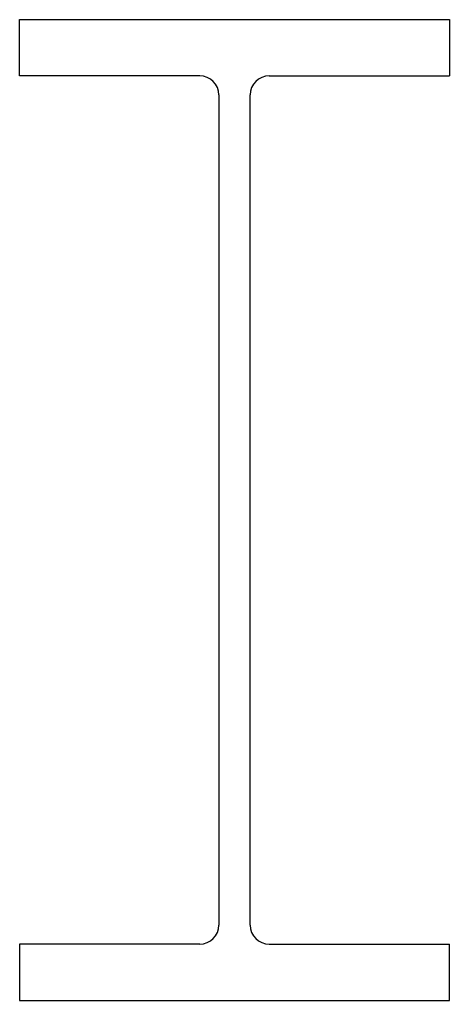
# Model space of a CAD drawing. Extents: x 0 to 427, y 0 to 975.
import ezdxf

# ---------------------------------------------------------------- set-up
doc = ezdxf.new("R2010")
doc.units = 0
doc.layers.get('0').update_dxf_attribs({"linetype": 'CONTINUOUS'})

msp = doc.modelspace()

# ---------------------------------------------------------------- linework, layer by layer
for p, q in [((0, 975), (427, 975)), ((0, 919.1), (0, 975)), ((427, 975), (427, 919.1)), ((179, 919.1), (0, 919.1)), ((248, 919.1), (427, 919.1)), ((198, 900.1), (198, 74.9)), ((229, 74.9), (229, 900.1)), ((179, 55.9), (0, 55.9)), ((0, 55.9), (0, 0)), ((248, 55.9), (427, 55.9)), ((427, 0), (427, 55.9)), ((0, 0), (427, 0))]:
    msp.add_line(p, q)
for centre, start, end in [((179, 900.1), 0, 90), ((248, 900.1), 90, 180), ((179, 74.9), 270, 0), ((248, 74.9), 180, 270)]:
    msp.add_arc(centre, 19, start, end)

doc.saveas('drawing.dxf')
